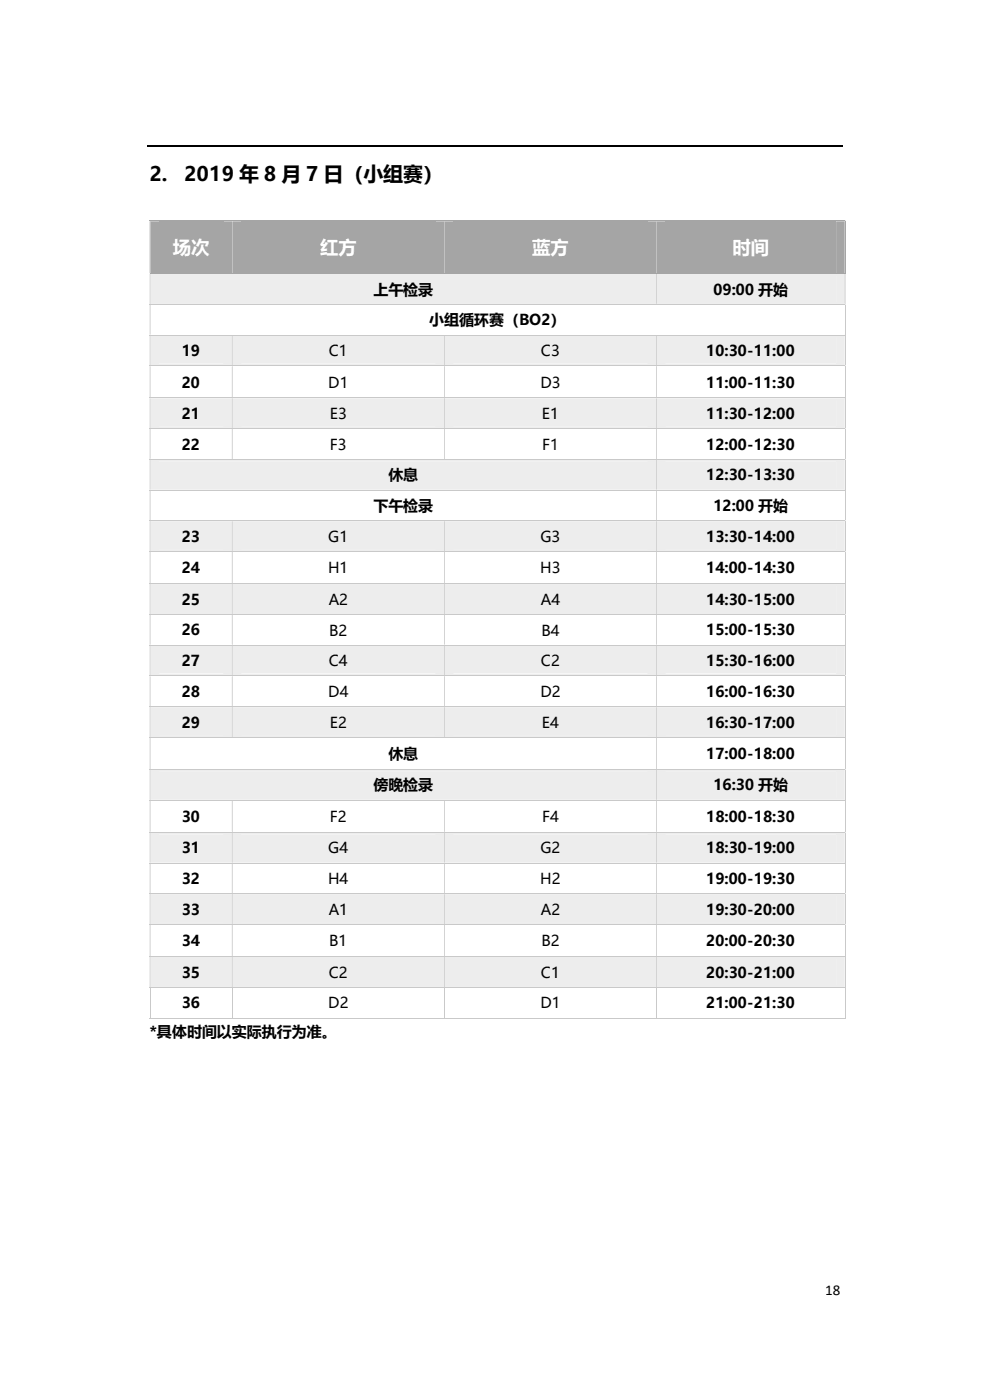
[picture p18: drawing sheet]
<svg xmlns="http://www.w3.org/2000/svg" width="210mm" height="297mm" viewBox="0 0 210 297" stroke-linecap="round" stroke-linejoin="round" font-family="sans-serif">
<defs><g id="words">
<g font-size="4.2">
<text x="31.7" y="38.4">2.</text>
<text x="39.2" y="38.4">2019 年 8 月 7 日（小组赛）</text>
</g>
<g font-size="3.9" fill="#fff">
<text x="36.7" y="54">场次</text>
<text x="67.9" y="54">红方</text>
<text x="112.9" y="54">蓝方</text>
<text x="155.4" y="54">时间</text>
</g>
<g font-size="3.2">
<text x="79.2" y="62.5">上午检录</text>
<text x="151.3" y="62.5">09:00 开始</text>
<text x="91.1" y="69">小组循环赛（BO2）</text>
<text x="38.6" y="75.5">19</text>
<text x="69.8" y="75.6">C1</text>
<text x="114.8" y="75.6">C3</text>
<text x="149.8" y="75.5">10:30-11:00</text>
<text x="38.6" y="82.2">20</text>
<text x="69.6" y="82.3">D1</text>
<text x="114.6" y="82.3">D3</text>
<text x="149.8" y="82.2">11:00-11:30</text>
<text x="38.6" y="88.9">21</text>
<text x="70" y="88.9">E3</text>
<text x="115" y="88.9">E1</text>
<text x="149.8" y="88.9">11:30-12:00</text>
<text x="38.6" y="95.4">22</text>
<text x="70" y="95.4">F3</text>
<text x="115" y="95.4">F1</text>
<text x="149.8" y="95.4">12:00-12:30</text>
<text x="82.4" y="101.9">休息</text>
<text x="149.8" y="101.9">12:30-13:30</text>
<text x="79.2" y="108.4">下午检录</text>
<text x="151.3" y="108.4">12:00 开始</text>
<text x="38.6" y="114.9">23</text>
<text x="69.6" y="115">G1</text>
<text x="114.6" y="115">G3</text>
<text x="149.8" y="114.9">13:30-14:00</text>
<text x="38.6" y="121.6">24</text>
<text x="69.6" y="121.7">H1</text>
<text x="114.6" y="121.7">H3</text>
<text x="149.8" y="121.6">14:00-14:30</text>
<text x="38.6" y="128.3">25</text>
<text x="69.7" y="128.3">A2</text>
<text x="114.7" y="128.3">A4</text>
<text x="149.8" y="128.3">14:30-15:00</text>
<text x="38.6" y="134.8">26</text>
<text x="69.8" y="134.8">B2</text>
<text x="114.9" y="134.8">B4</text>
<text x="149.8" y="134.8">15:00-15:30</text>
<text x="38.6" y="141.3">27</text>
<text x="69.8" y="141.4">C4</text>
<text x="114.8" y="141.4">C2</text>
<text x="149.8" y="141.3">15:30-16:00</text>
<text x="38.6" y="147.9">28</text>
<text x="69.6" y="147.9">D4</text>
<text x="114.6" y="147.9">D2</text>
<text x="149.8" y="147.9">16:00-16:30</text>
<text x="38.6" y="154.4">29</text>
<text x="70" y="154.4">E2</text>
<text x="115" y="154.4">E4</text>
<text x="149.8" y="154.4">16:30-17:00</text>
<text x="82.4" y="161">休息</text>
<text x="149.8" y="161">17:00-18:00</text>
<text x="79.2" y="167.7">傍晚检录</text>
<text x="151.3" y="167.7">16:30 开始</text>
<text x="38.6" y="174.4">30</text>
<text x="70" y="174.4">F2</text>
<text x="115" y="174.4">F4</text>
<text x="149.8" y="174.4">18:00-18:30</text>
<text x="38.6" y="181">31</text>
<text x="69.6" y="181.1">G4</text>
<text x="114.6" y="181.1">G2</text>
<text x="149.8" y="181">18:30-19:00</text>
<text x="38.6" y="187.5">32</text>
<text x="69.6" y="187.6">H4</text>
<text x="114.6" y="187.6">H2</text>
<text x="149.8" y="187.5">19:00-19:30</text>
<text x="38.6" y="194.1">33</text>
<text x="69.7" y="194.1">A1</text>
<text x="114.7" y="194.1">A2</text>
<text x="149.8" y="194.1">19:30-20:00</text>
<text x="38.6" y="200.7">34</text>
<text x="69.8" y="200.8">B1</text>
<text x="114.9" y="200.8">B2</text>
<text x="149.8" y="200.7">20:00-20:30</text>
<text x="38.6" y="207.4">35</text>
<text x="69.8" y="207.4">C2</text>
<text x="114.8" y="207.4">C1</text>
<text x="149.8" y="207.4">20:30-21:00</text>
<text x="38.6" y="213.9">36</text>
<text x="69.6" y="214">D2</text>
<text x="114.6" y="214">D1</text>
<text x="149.8" y="213.9">21:00-21:30</text>
<text x="31.7" y="220">*具体时间以实际执行为准。</text>
<text x="175" y="274.7">18</text>
</g>
</g></defs>
<path d="M31.2 31h147.6" fill="none" stroke="#000" stroke-width=".25"/>
<g fill="#a5a5a5">
<path d="M31.9 46.9h17.4v11.1h-17.4z"/>
<path d="M33.7 46.9h13.7v11.1h-13.7z"/>
<path d="M49.3 46.9h45v11.1h-45z"/>
<path d="M51.2 46.9h41.2v11.1h-41.2z"/>
<path d="M94.3 46.9h45v11.1h-45z"/>
<path d="M96.2 46.9h41.2v11.1h-41.2z"/>
<path d="M139.3 46.9h39.9v11.1h-39.9z"/>
<path d="M141.2 46.9h36.2v11.1h-36.2z"/>
</g>
<path d="M31.7 46.9h147.5" fill="none" stroke="#a5a5a5" stroke-width=".21"/>
<path d="M179.2 46.8h.2v.1h-.2zM31.7 46.9h.2v11.1h-.2z" fill-rule="evenodd" fill="#a5a5a5"/>
<path d="M179.3 46.9v11.1" fill="none" stroke="#a5a5a5" stroke-width=".21"/>
<g fill="#ededed">
<path d="M31.9 58.1h107.3v6.4h-107.3z"/>
<path d="M33.7 58.5h103.7v5.6h-103.7z"/>
<path d="M139.4 58.1h39.8v6.4h-39.8z"/>
<path d="M141.2 58.5h36.2v5.6h-36.2z"/>
</g>
<path d="M31.7 58h147.7" fill="none" stroke="#a5a5a5" stroke-width=".21"/>
<path d="M31.7 58.1h.2v6.4h-.2zM139.2 58.1h.2v6.4h-.2zM179.2 58.1h.2v6.4h-.2z" fill-rule="evenodd" fill="#c9c9c9"/>
<path d="M31.7 64.6h147.5" fill="none" stroke="#c9c9c9" stroke-width=".21"/>
<path d="M179.2 64.5h.2v.1h-.2zM31.7 64.6h.2v6.4h-.2z" fill-rule="evenodd" fill="#c9c9c9"/>
<path d="M179.3 64.6v6.4" fill="none" stroke="#c9c9c9" stroke-width=".21"/>
<g fill="#ededed">
<path d="M31.9 71.2h17.3v6.3h-17.3z"/>
<path d="M33.7 71.6h13.7v5.5h-13.7z"/>
<path d="M49.4 71.2h44.8v6.3h-44.8z"/>
<path d="M51.2 71.6h41.2v5.5h-41.2z"/>
<path d="M94.4 71.2h44.8v6.3h-44.8z"/>
<path d="M96.2 71.6h41.2v5.5h-41.2z"/>
<path d="M139.4 71.2h39.8v6.3h-39.8z"/>
<path d="M141.2 71.6h36.2v5.5h-36.2z"/>
</g>
<path d="M31.7 71.1h147.5" fill="none" stroke="#c9c9c9" stroke-width=".21"/>
<path d="M179.2 71h.2v.2h-.2zM31.7 71.2h.2v6.3h-.2zM49.2 71.2h.2v6.3h-.2zM94.2 71.2h.2v6.3h-.2zM139.2 71.2h.2v6.3h-.2z" fill-rule="evenodd" fill="#c9c9c9"/>
<path d="M31.7 77.6h147.5M179.3 71.2v6.3" fill="none" stroke="#c9c9c9" stroke-width=".21"/>
<path d="M179.2 77.5h.2v.2h-.2zM31.7 77.7h.2v6.6h-.2zM49.2 77.7h.2v6.6h-.2zM94.2 77.7h.2v6.6h-.2zM139.2 77.7h.2v6.6h-.2z" fill-rule="evenodd" fill="#c9c9c9"/>
<path d="M179.3 77.7v6.6" fill="none" stroke="#c9c9c9" stroke-width=".21"/>
<g fill="#ededed">
<path d="M31.9 84.5h17.3v6.3h-17.3z"/>
<path d="M33.7 84.9h13.7v5.5h-13.7z"/>
<path d="M49.4 84.5h44.8v6.3h-44.8z"/>
<path d="M51.2 84.9h41.2v5.5h-41.2z"/>
<path d="M94.4 84.5h44.8v6.3h-44.8z"/>
<path d="M96.2 84.9h41.2v5.5h-41.2z"/>
<path d="M139.4 84.5h39.8v6.3h-39.8z"/>
<path d="M141.2 84.9h36.2v5.5h-36.2z"/>
</g>
<path d="M31.7 84.4h147.5" fill="none" stroke="#c9c9c9" stroke-width=".21"/>
<path d="M179.2 84.3h.2v.2h-.2zM31.7 84.5h.2v6.3h-.2zM49.2 84.5h.2v6.3h-.2zM94.2 84.5h.2v6.3h-.2zM139.2 84.5h.2v6.3h-.2z" fill-rule="evenodd" fill="#c9c9c9"/>
<path d="M31.7 90.9h147.5M179.3 84.5v6.3" fill="none" stroke="#c9c9c9" stroke-width=".21"/>
<path d="M179.2 90.8h.2v.2h-.2zM31.7 91h.2v6.4h-.2zM49.2 91h.2v6.4h-.2zM94.2 91h.2v6.4h-.2zM139.2 91h.2v6.4h-.2z" fill-rule="evenodd" fill="#c9c9c9"/>
<path d="M179.3 91v6.4" fill="none" stroke="#c9c9c9" stroke-width=".21"/>
<g fill="#ededed">
<path d="M31.9 97.5h107.3v6.4h-107.3z"/>
<path d="M33.7 98h103.7v5.5h-103.7z"/>
<path d="M139.4 97.5h39.8v6.4h-39.8z"/>
<path d="M141.2 98h36.2v5.5h-36.2z"/>
</g>
<path d="M31.7 97.5h147.5" fill="none" stroke="#c9c9c9" stroke-width=".21"/>
<path d="M179.2 97.4h.2v.1h-.2zM31.7 97.5h.2v6.4h-.2zM139.2 97.5h.2v6.4h-.2z" fill-rule="evenodd" fill="#c9c9c9"/>
<path d="M179.3 97.5v6.4M31.7 104h147.5" fill="none" stroke="#c9c9c9" stroke-width=".21"/>
<path d="M179.2 103.9h.2v.2h-.2zM31.7 104.1h.2v6.3h-.2zM139.2 104.1h.2v6.3h-.2z" fill-rule="evenodd" fill="#c9c9c9"/>
<path d="M179.3 104.1v6.3" fill="none" stroke="#c9c9c9" stroke-width=".21"/>
<g fill="#ededed">
<path d="M31.9 110.6h17.3v6.3h-17.3z"/>
<path d="M33.7 111h13.7v5.5h-13.7z"/>
<path d="M49.4 110.6h44.8v6.3h-44.8z"/>
<path d="M51.2 111h41.2v5.5h-41.2z"/>
<path d="M94.4 110.6h44.8v6.3h-44.8z"/>
<path d="M96.2 111h41.2v5.5h-41.2z"/>
<path d="M139.4 110.6h39.8v6.3h-39.8z"/>
<path d="M141.2 111h36.2v5.5h-36.2z"/>
</g>
<path d="M31.7 110.5h147.5" fill="none" stroke="#c9c9c9" stroke-width=".21"/>
<path d="M179.2 110.4h.2v.2h-.2zM31.7 110.6h.2v6.3h-.2zM49.2 110.6h.2v6.3h-.2zM94.2 110.6h.2v6.3h-.2zM139.2 110.6h.2v6.3h-.2z" fill-rule="evenodd" fill="#c9c9c9"/>
<path d="M31.7 117h147.5M179.3 110.6v6.3" fill="none" stroke="#c9c9c9" stroke-width=".21"/>
<path d="M179.2 116.9h.2v.2h-.2zM31.7 117.1h.2v6.6h-.2zM49.2 117.1h.2v6.6h-.2zM94.2 117.1h.2v6.6h-.2zM139.2 117.1h.2v6.6h-.2z" fill-rule="evenodd" fill="#c9c9c9"/>
<path d="M179.3 117.1v6.6" fill="none" stroke="#c9c9c9" stroke-width=".21"/>
<g fill="#ededed">
<path d="M31.9 123.9h17.3v6.4h-17.3z"/>
<path d="M33.7 124.3h13.7v5.5h-13.7z"/>
<path d="M49.4 123.9h44.8v6.4h-44.8z"/>
<path d="M51.2 124.3h41.2v5.5h-41.2z"/>
<path d="M94.4 123.9h44.8v6.4h-44.8z"/>
<path d="M96.2 124.3h41.2v5.5h-41.2z"/>
<path d="M139.4 123.9h39.8v6.4h-39.8z"/>
<path d="M141.2 124.3h36.2v5.5h-36.2z"/>
</g>
<path d="M31.7 123.8h147.5" fill="none" stroke="#c9c9c9" stroke-width=".21"/>
<path d="M179.2 123.7h.2v.2h-.2zM31.7 123.9h.2v6.4h-.2zM49.2 123.9h.2v6.4h-.2zM94.2 123.9h.2v6.4h-.2zM139.2 123.9h.2v6.4h-.2z" fill-rule="evenodd" fill="#c9c9c9"/>
<path d="M31.7 130.3h147.5M179.3 123.9v6.4" fill="none" stroke="#c9c9c9" stroke-width=".21"/>
<path d="M179.2 130.3h.2v.1h-.2zM31.7 130.4h.2v6.4h-.2zM49.2 130.4h.2v6.4h-.2zM94.2 130.4h.2v6.4h-.2zM139.2 130.4h.2v6.4h-.2z" fill-rule="evenodd" fill="#c9c9c9"/>
<path d="M179.3 130.4v6.4" fill="none" stroke="#c9c9c9" stroke-width=".21"/>
<g fill="#ededed">
<path d="M31.9 136.9h17.3v6.4h-17.3z"/>
<path d="M33.7 137.4h13.7v5.5h-13.7z"/>
<path d="M49.4 136.9h44.8v6.4h-44.8z"/>
<path d="M51.2 137.4h41.2v5.5h-41.2z"/>
<path d="M94.4 136.9h44.8v6.4h-44.8z"/>
<path d="M96.2 137.4h41.2v5.5h-41.2z"/>
<path d="M139.4 136.9h39.8v6.4h-39.8z"/>
<path d="M141.2 137.4h36.2v5.5h-36.2z"/>
</g>
<path d="M31.7 136.9h147.5" fill="none" stroke="#c9c9c9" stroke-width=".21"/>
<path d="M179.2 136.8h.2v.1h-.2zM31.7 136.9h.2v6.4h-.2zM49.2 136.9h.2v6.4h-.2zM94.2 136.9h.2v6.4h-.2zM139.2 136.9h.2v6.4h-.2z" fill-rule="evenodd" fill="#c9c9c9"/>
<path d="M179.3 136.9v6.4M31.7 143.4h147.5" fill="none" stroke="#c9c9c9" stroke-width=".21"/>
<path d="M179.2 143.3h.2v.2h-.2zM31.7 143.5h.2v6.4h-.2zM49.2 143.5h.2v6.4h-.2zM94.2 143.5h.2v6.4h-.2zM139.2 143.5h.2v6.4h-.2z" fill-rule="evenodd" fill="#c9c9c9"/>
<path d="M179.3 143.5v6.4" fill="none" stroke="#c9c9c9" stroke-width=".21"/>
<g fill="#ededed">
<path d="M31.9 150h17.3v6.4h-17.3z"/>
<path d="M33.7 150.5h13.7v5.5h-13.7z"/>
<path d="M49.4 150h44.8v6.4h-44.8z"/>
<path d="M51.2 150.5h41.2v5.5h-41.2z"/>
<path d="M94.4 150h44.8v6.4h-44.8z"/>
<path d="M96.2 150.5h41.2v5.5h-41.2z"/>
<path d="M139.4 150h39.8v6.4h-39.8z"/>
<path d="M141.2 150.5h36.2v5.5h-36.2z"/>
</g>
<path d="M31.7 149.9h147.5" fill="none" stroke="#c9c9c9" stroke-width=".21"/>
<path d="M179.2 149.9h.2v.1h-.2zM31.7 150h.2v6.4h-.2zM49.2 150h.2v6.4h-.2zM94.2 150h.2v6.4h-.2zM139.2 150h.2v6.4h-.2z" fill-rule="evenodd" fill="#c9c9c9"/>
<path d="M31.7 156.5h147.5M179.3 150v6.4" fill="none" stroke="#c9c9c9" stroke-width=".21"/>
<path d="M179.2 156.4h.2v.1h-.2zM31.7 156.5h.2v6.7h-.2zM139.2 156.5h.2v6.7h-.2z" fill-rule="evenodd" fill="#c9c9c9"/>
<path d="M179.3 156.5v6.7" fill="none" stroke="#c9c9c9" stroke-width=".21"/>
<g fill="#ededed">
<path d="M31.9 163.3h107.3v6.4h-107.3z"/>
<path d="M33.7 163.7h103.7v5.5h-103.7z"/>
<path d="M139.4 163.3h39.8v6.4h-39.8z"/>
<path d="M141.2 163.7h36.2v5.5h-36.2z"/>
</g>
<path d="M31.7 163.2h147.5" fill="none" stroke="#c9c9c9" stroke-width=".21"/>
<path d="M179.2 163.2h.2v.1h-.2zM31.7 163.3h.2v6.4h-.2zM139.2 163.3h.2v6.4h-.2z" fill-rule="evenodd" fill="#c9c9c9"/>
<path d="M31.7 169.8h147.5M179.3 163.3v6.4" fill="none" stroke="#c9c9c9" stroke-width=".21"/>
<path d="M179.2 169.7h.2v.1h-.2zM31.7 169.8h.2v6.7h-.2zM49.2 169.8h.2v6.7h-.2zM94.2 169.8h.2v6.7h-.2zM139.2 169.8h.2v6.7h-.2z" fill-rule="evenodd" fill="#c9c9c9"/>
<path d="M179.3 169.8v6.7" fill="none" stroke="#c9c9c9" stroke-width=".21"/>
<g fill="#ededed">
<path d="M31.9 176.7h17.3v6.3h-17.3z"/>
<path d="M33.7 177.1h13.7v5.5h-13.7z"/>
<path d="M49.4 176.7h44.8v6.3h-44.8z"/>
<path d="M51.2 177.1h41.2v5.5h-41.2z"/>
<path d="M94.4 176.7h44.8v6.3h-44.8z"/>
<path d="M96.2 177.1h41.2v5.5h-41.2z"/>
<path d="M139.4 176.7h39.8v6.3h-39.8z"/>
<path d="M141.2 177.1h36.2v5.5h-36.2z"/>
</g>
<path d="M31.7 176.6h147.5" fill="none" stroke="#c9c9c9" stroke-width=".21"/>
<path d="M179.2 176.5h.2v.2h-.2zM31.7 176.7h.2v6.3h-.2zM49.2 176.7h.2v6.3h-.2zM94.2 176.7h.2v6.3h-.2zM139.2 176.7h.2v6.3h-.2z" fill-rule="evenodd" fill="#c9c9c9"/>
<path d="M179.3 176.7v6.3M31.7 183.1h147.5" fill="none" stroke="#c9c9c9" stroke-width=".21"/>
<path d="M179.2 183h.2v.2h-.2zM31.7 183.2h.2v6.3h-.2zM49.2 183.2h.2v6.3h-.2zM94.2 183.2h.2v6.3h-.2zM139.2 183.2h.2v6.3h-.2z" fill-rule="evenodd" fill="#c9c9c9"/>
<path d="M179.3 183.2v6.3" fill="none" stroke="#c9c9c9" stroke-width=".21"/>
<g fill="#ededed">
<path d="M31.9 189.7h17.3v6.3h-17.3z"/>
<path d="M33.7 190.1h13.7v5.5h-13.7z"/>
<path d="M49.4 189.7h44.8v6.3h-44.8z"/>
<path d="M51.2 190.1h41.2v5.5h-41.2z"/>
<path d="M94.4 189.7h44.8v6.3h-44.8z"/>
<path d="M96.2 190.1h41.2v5.5h-41.2z"/>
<path d="M139.4 189.7h39.8v6.3h-39.8z"/>
<path d="M141.2 190.1h36.2v5.5h-36.2z"/>
</g>
<path d="M31.7 189.6h147.5" fill="none" stroke="#c9c9c9" stroke-width=".21"/>
<path d="M179.2 189.5h.2v.2h-.2zM31.7 189.7h.2v6.3h-.2zM49.2 189.7h.2v6.3h-.2zM94.2 189.7h.2v6.3h-.2zM139.2 189.7h.2v6.3h-.2z" fill-rule="evenodd" fill="#c9c9c9"/>
<path d="M31.7 196.1h147.5M179.3 189.7v6.3" fill="none" stroke="#c9c9c9" stroke-width=".21"/>
<path d="M179.2 196h.2v.2h-.2zM31.7 196.2h.2v6.7h-.2zM49.2 196.2h.2v6.7h-.2zM94.2 196.2h.2v6.7h-.2zM139.2 196.2h.2v6.7h-.2z" fill-rule="evenodd" fill="#c9c9c9"/>
<path d="M179.3 196.2v6.7" fill="none" stroke="#c9c9c9" stroke-width=".21"/>
<g fill="#ededed">
<path d="M31.9 203h17.3v6.4h-17.3z"/>
<path d="M33.7 203.5h13.7v5.5h-13.7z"/>
<path d="M49.4 203h44.8v6.4h-44.8z"/>
<path d="M51.2 203.5h41.2v5.5h-41.2z"/>
<path d="M94.4 203h44.8v6.4h-44.8z"/>
<path d="M96.2 203.5h41.2v5.5h-41.2z"/>
<path d="M139.4 203h39.8v6.4h-39.8z"/>
<path d="M141.2 203.5h36.2v5.5h-36.2z"/>
</g>
<path d="M31.7 202.9h147.5" fill="none" stroke="#c9c9c9" stroke-width=".21"/>
<path d="M179.2 202.9h.2v.1h-.2zM31.7 203h.2v6.4h-.2zM49.2 203h.2v6.4h-.2zM94.2 203h.2v6.4h-.2zM139.2 203h.2v6.4h-.2z" fill-rule="evenodd" fill="#c9c9c9"/>
<path d="M31.7 209.5h147.5M179.3 203v6.4" fill="none" stroke="#c9c9c9" stroke-width=".21"/>
<path d="M179.2 209.4h.2v.1h-.2z" fill="#c9c9c9"/>
<path d="M31.7 216h17.5M31.8 209.5v6.6M49.3 209.5v6.6M49.4 216h44.8M94.3 209.5v6.6M94.4 216h44.8M139.3 209.5v6.6M139.4 216h39.8M179.3 209.5v6.6" fill="none" stroke="#c9c9c9" stroke-width=".21"/>
<path d="M179.2 215.9h.2v.2h-.2z" fill="#c9c9c9"/>
<use href="#words"/>
</svg>
